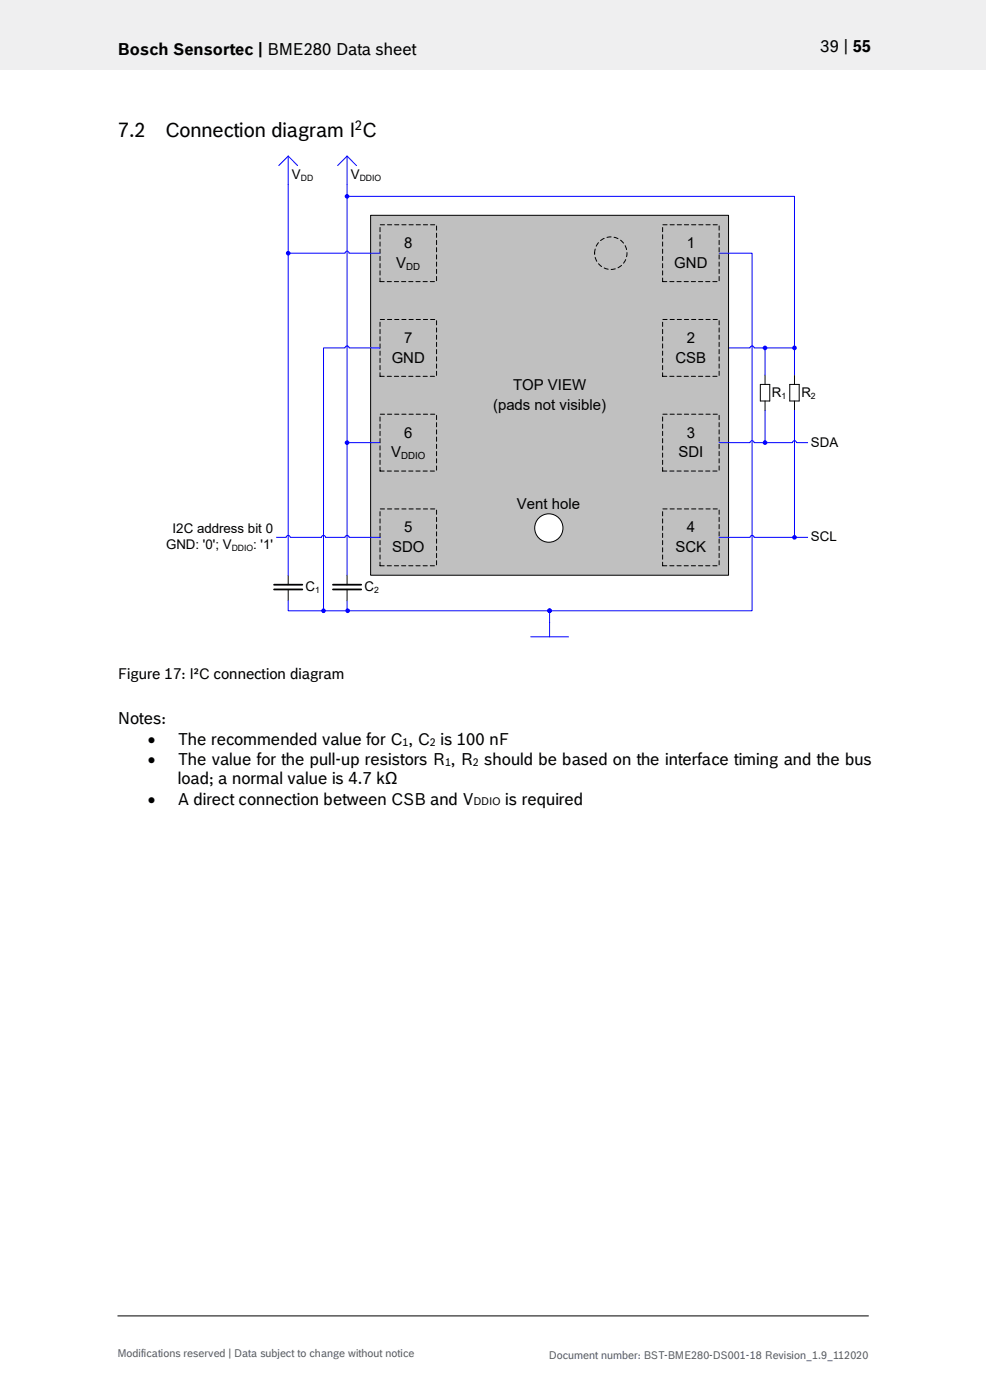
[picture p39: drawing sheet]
<svg xmlns="http://www.w3.org/2000/svg" width="210mm" height="297mm" viewBox="0 0 210 297" stroke-linecap="round" stroke-linejoin="round" font-family="sans-serif">
<defs><g id="words">
<g font-size="4.2">
<text x="25" y="29">7.2</text>
<text x="35" y="29">Connection diagram I C</text>
</g>
<g font-size="3.5">
<text x="25" y="11.6">Bosch Sensortec | BME280 Data sheet</text>
<text x="174.1" y="11">39 | 55</text>
<text x="25" y="153.6">Notes:</text>
<text x="31.4" y="158.1">•</text>
<text x="37.7" y="158.1">The recommended value for C , C is 100 nF</text>
<text x="31.4" y="162.3">•</text>
<text x="37.7" y="166.4">load; a normal value is 4.7 kΩ</text>
<text x="37.7" y="162.3">The value for the pull-up resistors R , R should be based on the interface timing and the bus</text>
<text x="31.4" y="170.7">•</text>
<text x="37.7" y="170.7">A direct connection between CSB and V</text>
<text x="107.2" y="170.7">is required</text>
</g>
<g font-size="3.2">
<text x="85.7" y="52.7">8</text>
<text x="145.7" y="52.7">1</text>
<text x="84.1" y="56.8">V</text>
<text x="143" y="56.8">GND</text>
<text x="83.1" y="76.9">GND</text>
<text x="85.7" y="72.8">7</text>
<text x="143.3" y="76.9">CSB</text>
<text x="145.7" y="72.8">2</text>
<text x="108.8" y="82.8">TOP VIEW</text>
<text x="104.6" y="87">(pads not visible)</text>
<text x="85.7" y="92.9">6</text>
<text x="145.7" y="92.9">3</text>
<text x="83" y="97">V</text>
<text x="143.9" y="97">SDI</text>
<text x="85.7" y="113">5</text>
<text x="109.7" y="108">Vent hole</text>
<text x="145.7" y="113">4</text>
<text x="83.2" y="117.1">SDO</text>
<text x="143.3" y="117.1">SCK</text>
<text x="25" y="144">Figure 17: I²C connection diagram</text>
</g>
<g font-size="2.8">
<text x="75.3" y="27.6">2</text>
<text x="61.9" y="38">V</text>
<text x="74.4" y="38">V</text>
<text x="163.7" y="84.2">R</text>
<text x="170" y="84.2">R</text>
<text x="172" y="94.8">SDA</text>
<text x="36.6" y="113.2">I2C address bit 0</text>
<text x="35.2" y="116.6">GND: '0'; V</text>
<text x="53.7" y="116.6">: '1'</text>
<text x="172" y="114.9">SCL</text>
<text x="64.8" y="125.4">C</text>
<text x="77.3" y="125.4">C</text>
</g>
<g font-size="2.3">
<text x="85.4" y="158.2">1</text>
<text x="91.2" y="158.2">2</text>
<text x="94.4" y="162.5">1</text>
<text x="100.3" y="162.5">2</text>
<text x="100.5" y="170.9">DDIO</text>
</g>
<g font-size="2.3" fill="#535f6b">
<text x="24.9" y="287.8">Modifications reserved | Data subject to change without notice</text>
<text x="116.5" y="288.3">Document number: BST-BME280-DS001-18 Revision_1.9_112020</text>
</g>
<g font-size="2.1">
<text x="86.2" y="57.3">DD</text>
<text x="85.1" y="97.5">DDIO</text>
</g>
<g font-size="1.8">
<text x="63.8" y="38.4">DD</text>
<text x="76.3" y="38.4">DDIO</text>
<text x="165.8" y="84.6">1</text>
<text x="172" y="84.6">2</text>
<text x="49.1" y="116.9">DDIO</text>
<text x="66.9" y="125.8">1</text>
<text x="79.4" y="125.8">2</text>
</g>
</g></defs>
<path d="M0 0h209.1v14.8h-209.1z" fill="#efeff0"/>
<path d="M24.9 279.2h159.4" fill="none" stroke="#000" stroke-width=".21"/>
<path d="M73.6 41.7h94.9v32.1h-8.5a.42 .42 0 0 0-.5-.4 .42 .42 0 0 0-.4 .4h-6.5" fill="none" stroke="#00f" stroke-width=".21"/>
<circle cx="73.6" cy="41.7" r=".49" fill="#00f"/>
<path d="M78.6 45.7h76v76.3h-76z" fill-rule="evenodd" fill="#c0c0c0"/>
<path d="M78.6 45.7h76v76.3h-76z" fill="none" stroke="#000" stroke-width=".21"/>
<path d="M80.6 47.7h12v12h-12zM80.6 67.8h12v12h-12zM80.6 87.9h12v12h-12zM80.6 108h12v12h-12z" fill="none" stroke="#000" stroke-width=".21" stroke-dasharray=".9 .6"/>
<path d="M73.6 93.9h7" fill="none" stroke="#00f" stroke-width=".21"/>
<circle cx="73.6" cy="93.9" r=".49" fill="#00f"/>
<path d="M152.6 93.9h6.5a.42 .42 0 0 1 .4-.4 .42 .42 0 0 1 .5 .4h8.1a.42 .42 0 0 1 .4-.4 .42 .42 0 0 1 .5 .4h2.3M152.6 114h6.5a.42 .42 0 0 1 .4-.4 .42 .42 0 0 1 .5 .4h11.3M61.1 127.5v2.1h12.7M112.6 135.1h8M116.6 132.1v3" fill="none" stroke="#00f" stroke-width=".21"/>
<path d="M58.1 124h6M58.1 125.1h6" fill="none" stroke="#000" stroke-width=".38"/>
<path d="M61.1 122v2M61.1 125.1v2.4" fill="none" stroke="#000" stroke-width=".21"/>
<circle cx="73.8" cy="129.6" r=".49" fill="#00f"/>
<path d="M61.1 33.1v88.9M61.1 33.1l2 2M61.1 33.1l-2 2M73.6 33.1v6M73.6 33.1l2 2M73.6 33.1l-2 2M80.6 73.8h-6.6a.42 .42 0 0 0-.4-.4 .42 .42 0 0 0-.4 .4h-4.6v55.8" fill="none" stroke="#00f" stroke-width=".21"/>
<circle cx="68.6" cy="129.6" r=".49" fill="#00f"/>
<path d="M152.6 53.7h6.9v75.9h-42.9" fill="none" stroke="#00f" stroke-width=".21"/>
<circle cx="116.6" cy="129.6" r=".49" fill="#00f"/>
<path d="M76.6 123h4.5v3.1h-4.5z" fill-rule="evenodd" fill="#fff"/>
<path d="M70.6 124h6M70.6 125.1h6" fill="none" stroke="#000" stroke-width=".38"/>
<path d="M73.6 122v2M73.6 125.1v2.4" fill="none" stroke="#000" stroke-width=".21"/>
<path d="M73.6 39.1v82.9M73.6 127.5v2.1h43" fill="none" stroke="#00f" stroke-width=".21"/>
<circle cx="116.6" cy="129.6" r=".49" fill="#00f"/>
<path d="M61.1 53.7h12.1a.42 .42 0 0 1 .4-.4 .42 .42 0 0 1 .4 .4h6.6M116.6 129.6v2.5" fill="none" stroke="#00f" stroke-width=".21"/>
<circle cx="61.1" cy="53.7" r=".49" fill="#00f"/>
<g fill="none" stroke="#000" stroke-width=".21" stroke-dasharray=".9 .6">
<path d="M140.6 47.7h12v12h-12zM140.6 67.8h12v12h-12zM140.6 87.9h12v12h-12zM140.6 108h12v12h-12z"/>
<circle cx="129.6" cy="53.7" r="3.4"/>
</g>
<path d="M58.6 114h2.1a.42 .42 0 0 1 .4-.4 .42 .42 0 0 1 .5 .4h6.6a.42 .42 0 0 1 .4-.4 .42 .42 0 0 1 .4 .4h4.2a.42 .42 0 0 1 .4-.4 .42 .42 0 0 1 .4 .4h6.6" fill="none" stroke="#00f" stroke-width=".21"/>
<circle cx="116.4" cy="112" r="3" fill="#fff"/>
<g fill="none" stroke="#000" stroke-width=".21">
<path d="M162.3 79.5v2.1M168.5 79.5v2.1M161.3 81.6h2v3.5h-2zM162.3 85.1v2M167.5 81.6h2v3.5h-2zM168.5 85.1v2"/>
<circle cx="116.4" cy="112" r="3"/>
</g>
<path d="M162.3 87.1v6.8" fill="none" stroke="#00f" stroke-width=".21"/>
<circle cx="162.3" cy="93.9" r=".49" fill="#00f"/>
<path d="M168.5 87.1v26.9" fill="none" stroke="#00f" stroke-width=".21"/>
<circle cx="168.5" cy="114" r=".49" fill="#00f"/>
<path d="M168.5 73.8v5.7" fill="none" stroke="#00f" stroke-width=".21"/>
<circle cx="168.5" cy="73.8" r=".49" fill="#00f"/>
<path d="M162.3 73.8v5.7" fill="none" stroke="#00f" stroke-width=".21"/>
<circle cx="162.3" cy="73.8" r=".49" fill="#00f"/>
<use href="#words"/>
</svg>
